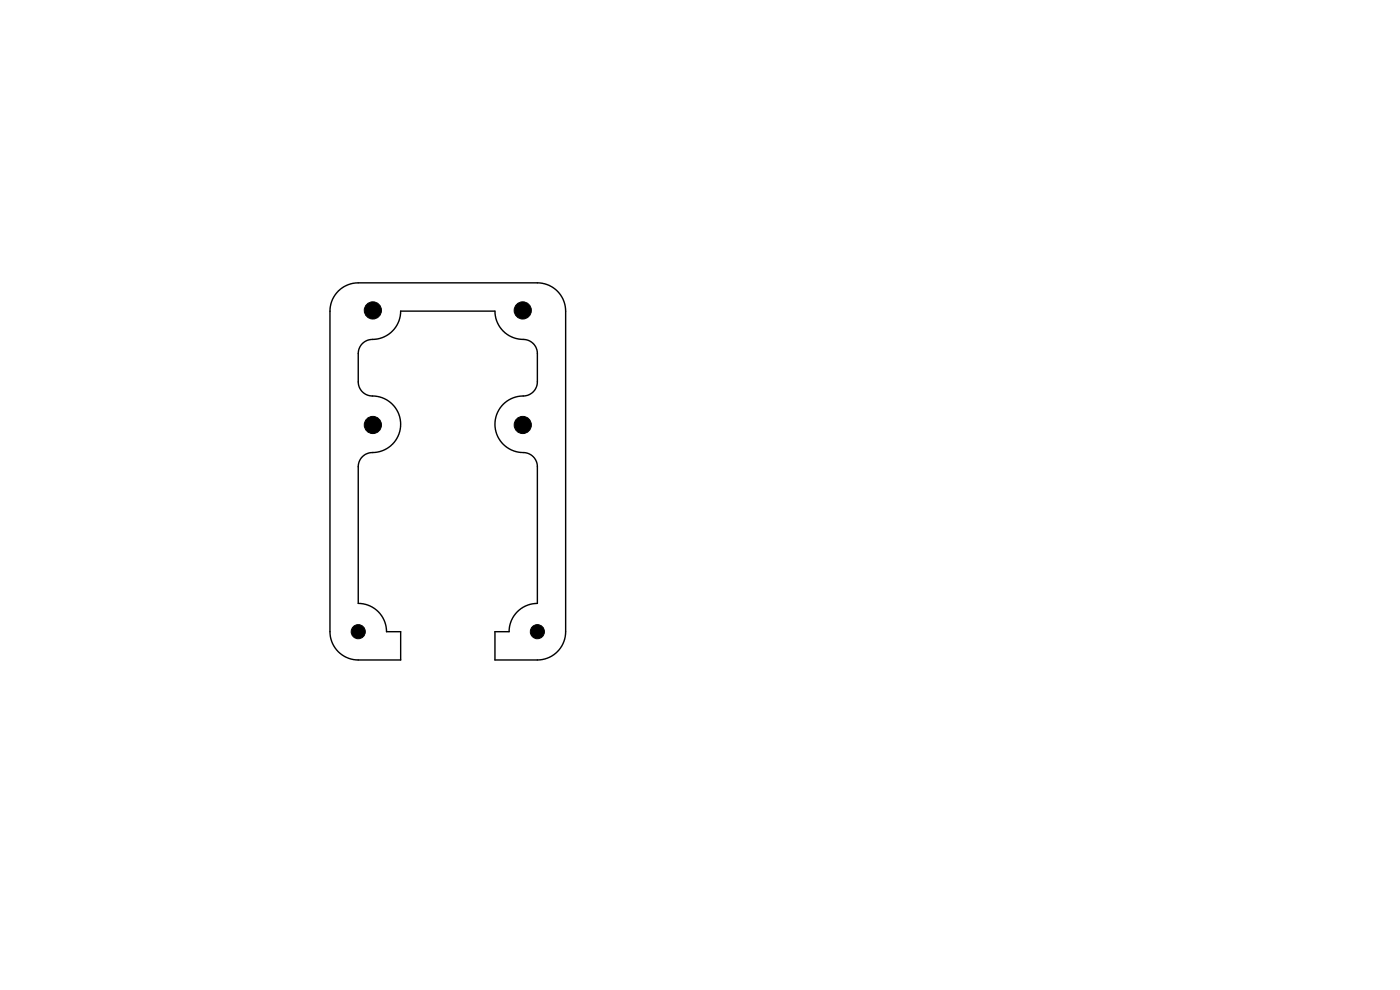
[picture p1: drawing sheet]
<svg xmlns="http://www.w3.org/2000/svg" width="297mm" height="210mm" viewBox="0 0 297 210" stroke-linecap="round" stroke-linejoin="round" font-family="sans-serif">
<path d="M71.8 61.8a6 6 0 0 1 4.2-1.8h38a6 6 0 0 1 6 6v68a6 6 0 0 1-6 6h-9v-6h3a6 6 0 0 1 6-6v-29a3.1 3.1 0 0 0-3.5-3 6 6 0 0 1-5.5-6.6 6 6 0 0 1 6.5-5.4 3 3 0 0 0 2.5-3v-6a3.1 3.1 0 0 0-3.5-3 6 6 0 0 1-5.5-6h-20a6.1 6.1 0 0 1-6.5 6 3 3 0 0 0-2.5 3v6a3.1 3.1 0 0 0 3.5 3 6 6 0 0 1 5.5 6.6 6 6 0 0 1-6.5 5.4 3 3 0 0 0-2.5 3v29a6 6 0 0 1 6 6h3v6h-9a6 6 0 0 1-6-6v-68a6 6 0 0 1 1.8-4.2z" fill="none" stroke="#000" stroke-width=".3"/>
<g fill="#000" stroke="#000" stroke-width=".21">
<circle cx="79.1" cy="65.9" r="1.82"/>
<circle cx="110.9" cy="65.9" r="1.82"/>
<circle cx="79.1" cy="90.1" r="1.82"/>
<circle cx="110.9" cy="90.1" r="1.82"/>
<circle cx="76" cy="134" r="1.5"/>
<circle cx="114" cy="134" r="1.5"/>
</g>
</svg>
